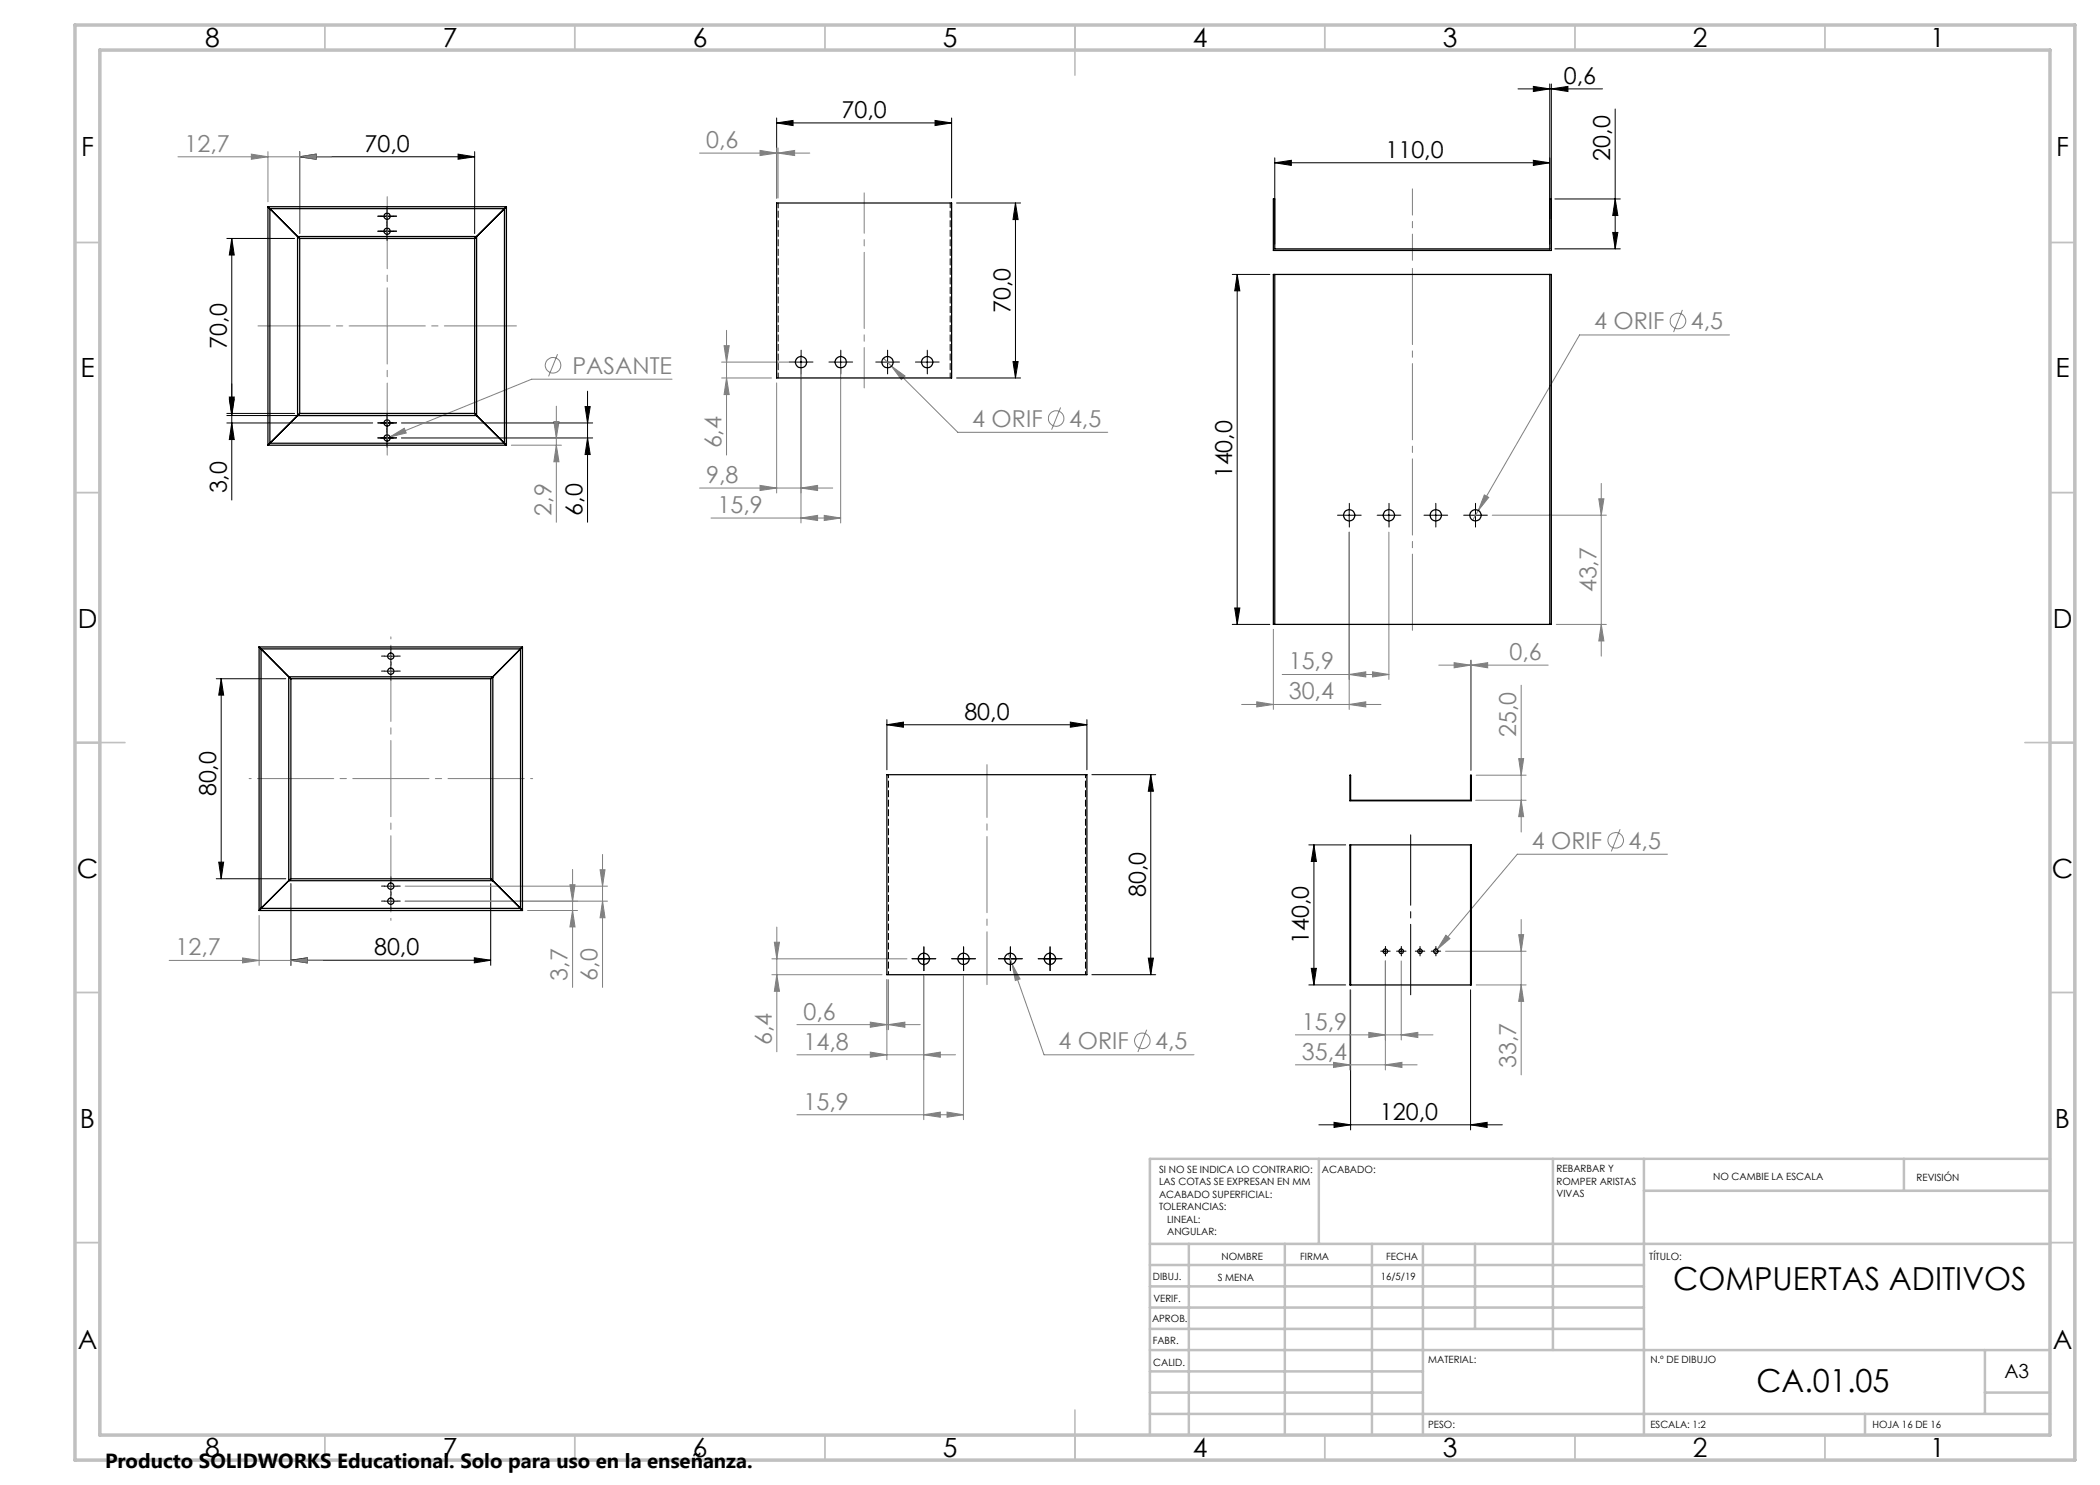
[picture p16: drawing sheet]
<svg xmlns="http://www.w3.org/2000/svg" width="420mm" height="297mm" viewBox="0 0 420 297" stroke-linecap="round" stroke-linejoin="round" font-family="sans-serif">
<defs><g id="words">
<g font-size="6.3">
<text x="334.7" y="258">COMPUERTAS ADITIVOS</text>
<text x="351.3" y="278.4">CA.01.05</text>
</g>
<g font-size="5.3">
<text x="41" y="9.5">8</text>
<text x="88.5" y="9.5">7</text>
<text x="138.5" y="9.5">6</text>
<text x="188.5" y="9.5">5</text>
<text x="238.5" y="9.5">4</text>
<text x="288.5" y="9.5">3</text>
<text x="338.5" y="9.5">2</text>
<text x="386" y="9.5">1</text>
<text x="16.2" y="31.3">F</text>
<text x="411.2" y="31.3">F</text>
<text x="16.1" y="75.5">E</text>
<text x="411.1" y="75.5">E</text>
<text x="15.5" y="125.5">D</text>
<text x="410.5" y="125.5">D</text>
<text x="15.4" y="175.5">C</text>
<text x="410.4" y="175.5">C</text>
<text x="16" y="225.5">B</text>
<text x="411" y="225.5">B</text>
<text x="15.5" y="269.8">A</text>
<text x="410.5" y="269.8">A</text>
<text x="41" y="291.5">8</text>
<text x="88.5" y="291.5">7</text>
<text x="138.5" y="291.5">6</text>
<text x="188.5" y="291.5">5</text>
<text x="238.5" y="291.5">4</text>
<text x="288.5" y="291.5">3</text>
<text x="338.5" y="291.5">2</text>
<text x="386" y="291.5">1</text>
</g>
<g font-size="4.7">
<text x="312.8" y="16.8">0,6</text>
<text x="168.3" y="23.6">70,0</text>
<text x="72.9" y="30.3">70,0</text>
<text x="277.1" y="31.5">110,0</text>
<text x="322" y="32.1" transform="rotate(-90 322 32.1)">20,0</text>
<text x="202.1" y="62.6" transform="rotate(-90 202.1 62.6)">70,0</text>
<text x="45.4" y="69.7" transform="rotate(-90 45.4 69.7)">70,0</text>
<text x="246.4" y="95.7" transform="rotate(-90 246.4 95.7)">140,0</text>
<text x="45.4" y="98.7" transform="rotate(-90 45.4 98.7)">3,0</text>
<text x="116.5" y="103.1" transform="rotate(-90 116.5 103.1)">6,0</text>
<text x="192.9" y="143.9">80,0</text>
<text x="43.2" y="159.3" transform="rotate(-90 43.2 159.3)">80,0</text>
<text x="229.2" y="179.5" transform="rotate(-90 229.2 179.5)">80,0</text>
<text x="74.8" y="191">80,0</text>
<text x="261.8" y="188.8" transform="rotate(-90 261.8 188.8)">140,0</text>
<text x="276" y="223.9">120,0</text>
</g>
<g font-size="4.7" fill="#808080">
<text x="141.2" y="29.6">0,6</text>
<text x="36.9" y="30.3">12,7</text>
<text x="318.8" y="65.9">4 ORIF</text>
<text x="338.2" y="65.9">4,5</text>
<text x="114.5" y="74.8">PASANTE</text>
<text x="144.3" y="89.7" transform="rotate(-90 144.3 89.7)">6,4</text>
<text x="194.4" y="85.4">4 ORIF</text>
<text x="213.8" y="85.4">4,5</text>
<text x="141.2" y="96.6">9,8</text>
<text x="110.3" y="103.1" transform="rotate(-90 110.3 103.1)">2,9</text>
<text x="143.5" y="102.6">15,9</text>
<text x="319.3" y="118.5" transform="rotate(-90 319.3 118.5)">43,7</text>
<text x="257.7" y="133.9">15,9</text>
<text x="301.9" y="132">0,6</text>
<text x="257.7" y="139.9">30,4</text>
<text x="303.2" y="147.4" transform="rotate(-90 303.2 147.4)">25,0</text>
<text x="306.4" y="169.8">4 ORIF</text>
<text x="325.7" y="169.8">4,5</text>
<text x="35.1" y="191.1">12,7</text>
<text x="113.5" y="196.2" transform="rotate(-90 113.5 196.2)">3,7</text>
<text x="119.5" y="196.2" transform="rotate(-90 119.5 196.2)">6,0</text>
<text x="160.7" y="203.9">0,6</text>
<text x="154.4" y="209" transform="rotate(-90 154.4 209)">6,4</text>
<text x="160.7" y="209.9">14,8</text>
<text x="211.7" y="209.9">4 ORIF</text>
<text x="231.1" y="209.9">4,5</text>
<text x="260.4" y="205.9">15,9</text>
<text x="260.4" y="212">35,4</text>
<text x="303.2" y="213.7" transform="rotate(-90 303.2 213.7)">33,7</text>
<text x="160.7" y="221.9">15,9</text>
</g>
<text font-size="4.1" x="21" y="293.7">Producto SOLIDWORKS Educational. Solo para uso en la enseñanza.</text>
<text font-size="3.9" x="400.9" y="275.5">A3</text>
<g font-size="2">
<text x="231.8" y="234.6">SI NO SE INDICA LO CONTRARIO:</text>
<text x="231.8" y="237.1">LAS COTAS SE EXPRESAN EN MM</text>
<text x="231.8" y="239.6">ACABADO SUPERFICIAL:</text>
<text x="264.4" y="234.6">ACABADO:</text>
<text x="311.3" y="234.5">REBARBAR Y</text>
<text x="311.3" y="237">ROMPER ARISTAS</text>
<text x="311.3" y="239.5">VIVAS</text>
<text x="342.6" y="236">NO CAMBIE LA ESCALA</text>
<text x="383.3" y="236.2">REVISIÓN</text>
<text x="231.8" y="242.1">TOLERANCIAS:</text>
<text x="233.4" y="244.6">LINEAL:</text>
<text x="233.4" y="247.1">ANGULAR:</text>
<text x="244.3" y="252">NOMBRE</text>
<text x="260" y="251.9">FIRMA</text>
<text x="277.2" y="251.9">FECHA</text>
<text x="329.9" y="251.9">TÍTULO:</text>
<text x="230.6" y="256.1">DIBUJ.</text>
<text x="243.5" y="256.1">S MENA</text>
<text x="276.1" y="255.9">16/5/19</text>
<text x="230.7" y="260.3">VERIF.</text>
<text x="230.4" y="264.4">APROB.</text>
<text x="230.5" y="268.8">FABR.</text>
<text x="230.7" y="273.1">CALID.</text>
<text x="285.6" y="272.5">MATERIAL:</text>
<text x="330.1" y="272.5">N.º DE DIBUJO</text>
<text x="285.6" y="285.5">PESO:</text>
<text x="330.1" y="285.6">ESCALA: 1:2</text>
<text x="374.5" y="285.6">HOJA 16 DE 16</text>
</g>
</g></defs>
<g fill="none" stroke="#808080" stroke-width=".2">
<path d="M35.6 31.4h30.7M50.3 30.8l3.3 .6-3.3 .5zM53.6 30.3v10.1M59.9 31.4l3.3-.6v1.1zM59.9 30.3v16.4M139.9 30.6h22.1M152 30.1l3.3 .5-3.3 .5zM155.3 29.6v10M155.6 30.6l3.3-.5v1zM155.6 29.6v10M111.5 70.8l-1.8 4.5M134.4 75.8h-28.1l-28.3 11.6"/>
<path d="M144.3 75.6h10M144.3 72.4h14.9M144.8 69.1h1l-.5 3.3zM145.3 66.1v24.9M145.3 75.6l.5 3.3h-1zM155.3 76.6v22M160.2 73.4v31.2M168.1 73.4v31.2M176.7 71.6l14.9 14.9h29.9M178.3 73.2l2.7 2-.7 .7zM336.5 62l-1.8 4.4M345.9 67h-30l-20.2 35.1"/>
<path d="M78 87.4l2.9-1.7 .3 .9zM80.3 87.6h32M102.3 89h10M110.8 84.3h1l-.5 3.3zM111.3 89l.5 3.4h-1zM111.3 81.2v23.3M139.9 97.6h26.6M152 97.1l3.3 .5-3.3 .5zM160.2 97.6l3.3-.5v1zM212.1 81.5l-1.8 4.4M296.9 99l.8 .5-2 2.6zM319.8 99.8h1l-.5 3.2z"/>
<path d="M320.3 96.7v34.5M142.2 103.6h25.9M160.2 103.6l3.3-.5v1zM164.9 103.1l3.2 .5-3.2 .5zM269.8 106.4v35.5M277.8 106.4v29.5M295.7 102.1l-1.2 1.9M298.4 103h22.9M254.7 125.9v16M256.4 134.9h21.4M269.8 134.9l3.4-.5v1zM274.5 134.4l3.3 .5-3.3 .5z"/>
<path d="M287.8 133h21.8M290.8 132.5l3.3 .5-3.3 .6zM294.1 132v22.1M294.3 133l3.2-.5v1.1zM294.3 132v22.1M304.2 137.1v29.3M311.3 124.9h10M320.3 124.9l.5 3.3h-1zM248.3 140.9h27.9M251.4 140.4l3.3 .5-3.3 .5zM269.8 140.9l3.4-.5v1zM295.2 155h10"/>
<path d="M303.7 151.7h1l-.5 3.3zM58.2 176.7v16.4M81 177.2h40.5M114 176.9h1l-.5 3.3zM114.5 173.9v23.6M120 174h1l-.5 3.2zM120.5 170.9v26.6M295.1 160.1h10.1M304.2 160.1l.5 3.2h-1zM324 165.8l-1.7 4.5M333.5 170.8h-30l-16.1 19.1M33.8 192.1h30.7"/>
<path d="M48.5 191.6l3.3 .5-3.3 .5zM51.8 183.1v10M58.2 192.1l3.3-.5v1zM81 180.2h40.5M105.5 182.1h10M114.5 182.1l.5 3.3h-1zM120.5 180.2l.5 3.3h-1zM154.4 194.9h22M154.4 191.8h27M154.9 188.5h1l-.5 3.3zM155.4 194.9l.5 3.4h-1zM155.4 185.4v25"/>
<path d="M177.4 195.9v16M177.7 195.9v10M184.7 195.2v28.7M192.7 195.2v28.7M201.7 190.7l.7 2.1M202.4 192.8l1.6 3-.9 .3zM202.4 192.8l6.4 18.2h30M270 198v16M277.1 192.2v21.8M280.2 192.2v15.8M287.4 189.9l-.5 .7M289.1 190.2h16.1"/>
<path d="M289.2 187l.8 .7-2.6 2.2zM295.2 197h10M303.7 186.9h1l-.5 3.3zM304.2 197l.5 3.3h-1zM304.2 183.9v31.1M159.4 211h31.7M159.4 204.9h24.6M174.1 210.4l3.3 .6-3.3 .5zM174.1 204.4l3.3 .5-3.3 .6zM177.7 204.9l3.3-.5v1.1zM184.7 211l3.4-.6v1.1zM229.3 205.9l-1.7 4.5"/>
<path d="M259.1 213h24.3M259.1 207h27.5M266.7 212.5l3.3 .5-3.3 .5zM273.8 206.5l3.3 .5-3.3 .5zM277.1 213l3.3-.5v1zM280.2 207l3.4-.5v1zM159.4 223h33.3M184.7 223l3.4-.6v1zM189.4 222.4l3.3 .6-3.3 .4z"/>
<circle cx="110.6" cy="73" r="1.55"/>
<circle cx="335.6" cy="64.2" r="1.55"/>
<circle cx="211.2" cy="83.7" r="1.55"/>
<circle cx="323.1" cy="168.1" r="1.56"/>
<circle cx="228.5" cy="208.2" r="1.55"/>
</g>
<g fill="none" stroke="#000" stroke-width=".2">
<path d="M303.6 17.8h16.9M306.7 17.3l3.3 .5-3.3 .5zM310 16.8v32M310.3 17.8l3.3-.5v1zM310.3 16.8v27M59.9 31.4l3.3-.6v1.1zM59.9 30.3v16.4M59.9 31.4h35M91.6 30.8l3.3 .6-3.3 .5zM94.9 30.3v16.4M155.3 24.6l3.3-.5v1zM155.3 23.6v16"/>
<path d="M155.3 24.6h35M187 24.1l3.3 .5-3.3 .5zM190.3 23.6v16M255 32.6l3.3-.5v1zM255 31.6v17.2M255 32.6h55M306.7 32.1l3.3 .5-3.3 .5zM311 39.8h13.1M323 39.8l.6 3.3h-1.1zM323 21.8v28M45.4 47.7h13.5M46.4 47.7l.4 3.3h-.9z"/>
<path d="M46.4 47.7v52.3M76.2 43.2h2.5M76.2 46.2h2.5M77.4 42v2.5M77.4 45v2.5M191.3 40.6h12.8M203.1 40.6l.5 3.3h-1zM203.1 40.6v35M246.5 54.9h7.5M247.4 54.9l.6 3.3h-1.1zM247.4 54.9v70M311 49.8h13.1"/>
<path d="M322.5 46.5h1.1l-.6 3.3zM45.9 79.4h.9l-.4 3.3zM45.9 79.8h.9l-.4 3.3zM117.5 78.2v26.3M159 72.4h2.5M160.2 71.2v2.5M166.9 72.4h2.5M168.1 71.2v2.5M176.2 72.4h2.6M177.5 71.2v2.5M184.2 72.4h2.5M185.5 71.2v2.5"/>
<path d="M191.3 75.6h12.8M202.6 72.3h1l-.5 3.3zM45.4 82.7h13.5M45.4 84.6h29.1M45.4 83.1h31M46.4 84.6l.4 3.3h-.9zM76.2 84.6h2.5M76.2 87.6h2.5M77.4 83.4v2.5M77.4 86.4v2.5M80.3 84.6h38.2M80.3 87.6h38.2"/>
<path d="M117 81.3h1l-.5 3.3zM117.5 87.6l.5 3.3h-1zM268.6 103h2.5M269.8 101.8v2.5M276.5 103h2.5M277.8 101.8v2.5M285.9 103h2.5M287.2 101.8v2.5M293.8 103h2.5M295.1 101.8v2.5M43.3 135.7h13.9M44.2 135.7l.5 3.3h-1z"/>
<path d="M44.2 135.7v40.1M76.9 131.2h2.5M76.9 134.2h2.5M78.1 130v2.5M78.1 133v2.5M246.5 124.9h7.5M246.9 121.6h1.1l-.6 3.3zM177.4 145l3.3-.6v1zM177.4 143.9v10M177.4 145h40M214.1 144.4l3.3 .6-3.3 .4zM217.4 143.9v10"/>
<path d="M218.4 154.9h12.7M230.2 154.9l.5 3.4h-1zM230.2 154.9v40M43.3 175.8h13.9M43.7 172.4h1l-.5 3.4zM58.2 176.7v16.4M76.9 177.2h2.5M78.1 176v2.5M78.1 179v2.5M98.1 176.7v16.4M261.8 169h7.3M262.8 169l.5 3.3h-1z"/>
<path d="M262.8 169v28M58.2 192l3.3-.4v1zM58.2 192h39.9M76.9 180.2h2.5M94.9 191.6l3.2 .4-3.2 .6zM183.5 191.8h2.5M184.7 190.5v2.5M191.5 191.8h2.5M192.7 190.5v2.5M200.8 191.8h2.5M202.1 190.5v2.5M208.7 191.8h2.5"/>
<path d="M210 190.5v2.5M218.4 194.9h12.7M229.7 191.6h1l-.5 3.3zM261.8 197h7.3M262.3 193.7h1l-.5 3.3zM270.1 198v28M276.6 190.2h1M277.1 189.8v.9M279.8 190.2h.9M280.2 189.8v.9M283.5 190.2h1M284 189.8v.9"/>
<path d="M286.7 190.2h1M287.2 189.8v.9M294.1 198v28M263.8 225h36.7M266.8 224.5l3.3 .5-3.3 .5zM294.1 225l3.3-.5v1z"/>
</g>
<g fill="none" stroke="#000" stroke-width=".2" stroke-dasharray="15.2 1.3 1.3 1.3">
<path d="M76.2 43.2h-.6M76.2 46.2h-.6M77.4 42v-.6M77.4 44.5v.6M77.4 45v-.6M77.4 47.5v.6M78.7 43.2h.6M78.7 46.2h.6M159 72.4h-1.2M160.2 71.2v-1.2M160.2 73.7v1.1M161.5 72.4h1.1"/>
<path d="M166.9 72.4h-1.1M168.2 71.2v-1.2M168.2 73.7v1.1M169.4 72.4h1.1M176.3 72.4h-1.2M177.5 71.2v-1.2M177.5 73.7v1.1M178.8 72.4h1.1M184.2 72.4h-1.1M185.5 71.2v-1.2M185.5 73.7v1.1M186.7 72.4h1.1"/>
<path d="M76.2 84.6h-.6M76.2 87.6h-.6M77.4 83.3v-.6M77.4 85.8v.7M77.4 86.3v-.6M77.4 88.8v.7M78.7 84.6h.6M78.7 87.6h.6M268.6 103h-1.1M269.9 101.8v-1.1M269.9 104.3v1.1M271.1 103h1.1"/>
<path d="M276.6 103h-1.2M277.8 101.8v-1.1M277.8 104.3v1.1M279.1 103h1.1M285.9 103h-1.1M287.2 101.8v-1.1M287.2 104.3v1.1M288.4 103h1.1M293.9 103h-1.2M295.1 101.8v-1.1M295.1 104.3v1.1M296.4 103h1.1"/>
<path d="M76.9 131.2h-.6M76.9 134.2h-.6M78.2 130v-.7M78.2 132.5v.6M78.2 133v-.7M78.2 135.5v.6M79.4 131.2h.6M79.4 134.2h.6M76.9 177.2h-.6M78.2 179v-.7M78.2 176v-.7M78.2 178.5v.6"/>
<path d="M79.4 177.2h.6M76.9 180.2h-.6M78.2 181.5v.6M79.4 180.2h.6M183.5 191.7h-1.1M184.8 190.5v-1.1M184.8 193v1.1M186 191.7h1.2M191.5 191.7h-1.2M192.7 190.5v-1.1M192.7 193v1.1M194 191.7h1.1"/>
<path d="M200.8 191.7h-1.1M202.1 190.5v-1.1M202.1 193v1.1M203.3 191.7h1.2M208.8 191.7h-1.2M210 190.5v-1.1M210 193v1.1M211.3 191.7h1.1M276.6 190.2h-.5M277.1 189.7v-.4M277.1 190.7v.5M277.6 190.2h.4"/>
<path d="M279.8 190.2h-.5M280.3 189.7v-.4M280.3 190.7v.5M280.8 190.2h.4M283.5 190.2h-.4M284 189.7v-.4M284 190.7v.5M284.5 190.2h.5M286.7 190.2h-.5M287.2 189.7v-.4M287.2 190.7v.5M287.7 190.2h.4"/>
</g>
<path d="M282.1 167v32" fill="none" stroke="#000" stroke-width=".2" stroke-dasharray="15.2 1.3 1.3 1.3" stroke-dashoffset="1.1"/>
<path d="M172.8 77.6v-39" fill="none" stroke="#808080" stroke-width=".2" stroke-dasharray="15.2 1.3 1.3 1.3" stroke-dashoffset="7.2"/>
<path d="M282.5 52.9v74" fill="none" stroke="#808080" stroke-width=".2" stroke-dasharray="15.2 1.3 1.3 1.3" stroke-dashoffset="-.8"/>
<path d="M77.4 39.3v51.7M51.6 65.2h51.7" fill="none" stroke="#808080" stroke-width=".2" stroke-dasharray="15.2 1.3 1.3 1.3" stroke-dashoffset=".8"/>
<path d="M106.5 155.7h-56.7M78.2 184.1v-56.7" fill="none" stroke="#808080" stroke-width=".2" stroke-dasharray="15.2 1.3 1.3 1.3" stroke-dashoffset="-1.7"/>
<path d="M282.5 52.1v-14.3" fill="none" stroke="#808080" stroke-width=".2" stroke-dasharray="15.2 1.3 1.3 1.3" stroke-dashoffset="10"/>
<path d="M197.4 196.9v-44" fill="none" stroke="#808080" stroke-width=".2" stroke-dasharray="15.2 1.3 1.3 1.3" stroke-dashoffset="4.7"/>
<g fill="none" stroke="#c0c0c0" stroke-width=".35">
<path d="M65 5v5M115 5v5M165 5v5M215 5v10M265 5v5M315 5v5M365 5v5M15 48.5h5M410 48.5h5M15 98.5h5M410 98.5h5M15 148.5h10"/>
<path d="M405 148.5h10M15 198.5h5M410 198.5h5M15 248.5h5M410 248.5h5M65 287v5M115 287v5M165 287v5M215 282v10M265 287v5M315 287v5M365 287v5"/>
</g>
<g fill="none" stroke="#c0c0c0" stroke-width=".5">
<path d="M263.8 231.8v17M310.6 231.8v38.2M328.8 231.8v55.2M328.8 238.2h81.2M380.8 231.8v6.4M410 231.8h-180v55.2M230 248.8h180M230 257.3h98.8M230 253h98.8M237.8 248.8v38.2M257 248.8v38.2M274.4 248.8v38.2"/>
<path d="M284.6 248.8v38.2M295 248.8v17M230 265.8h98.8M230 261.5h98.8M230 278.5h54.6M230 274.3h54.6M230 270h180M397 278.5h13M397 270v12.8M230 282.8h180M373 282.8v4.2"/>
</g>
<path d="M15 5h400v287h-400zM20 10h390v277h-390z" fill="none" stroke="#c0c0c0" stroke-width=".7"/>
<g fill="#000">
<path d="M59.9 31.4l3.3-.6v1.1zM91.6 30.8l3.3 .6-3.3 .5zM306.7 17.3l3.3 .5-3.3 .5zM310.3 17.8l3.3-.5v1zM58.2 192l3.3-.4v1zM94.9 191.6l3.2 .4-3.2 .6z"/>
<path d="M155.3 24.6l3.3-.5v1zM187 24.1l3.3 .5-3.3 .5zM177.4 145l3.3-.6v1zM214.1 144.4l3.3 .6-3.3 .4z"/>
<path d="M306.7 32.1l3.3 .5-3.3 .5zM255 32.6l3.3-.5v1zM294.1 225l3.3-.5v1zM266.8 224.5l3.3 .5-3.3 .5z"/>
<path d="M46.4 47.7l.4 3.3h-.9zM45.9 79.4h.9l-.4 3.3zM203.1 40.6l.5 3.3h-1zM202.6 72.3h1l-.5 3.3zM323 39.8l.6 3.3h-1.1zM322.5 46.5h1.1l-.6 3.3zM230.2 154.9l.5 3.4h-1zM229.7 191.6h1l-.5 3.3z"/>
<path d="M117.5 87.6l.5 3.3h-1zM117 81.3h1l-.5 3.3zM46.4 84.6l.4 3.3h-.9zM45.9 79.8h.9l-.4 3.3zM246.9 121.6h1.1l-.6 3.3zM247.4 54.9l.6 3.3h-1.1zM43.7 172.4h1l-.5 3.4zM44.2 135.7l.5 3.3h-1zM262.3 193.7h1l-.5 3.3zM262.8 169l.5 3.3h-1z"/>
</g>
<g fill="#808080">
<path d="M59.9 31.4l3.3-.6v1.1zM50.3 30.8l3.3 .6-3.3 .5zM269.8 140.9l3.4-.5v1zM251.4 140.4l3.3 .5-3.3 .5zM274.5 134.4l3.3 .5-3.3 .5zM269.8 134.9l3.4-.5v1z"/>
<path d="M78 87.4l3.2-.8-.3-.9zM178.3 73.2l2 2.7 .7-.7zM296.9 99l-1.2 3.1 2-2.6zM48.5 191.6l3.3 .5-3.3 .5zM58.2 192.1l3.3-.5v1zM202.4 192.8l.7 3.3 .9-.3zM290.8 132.5l3.3 .5-3.3 .6zM294.3 133l3.2-.5v1.1zM289.2 187l-1.8 2.9 2.6-2.2zM266.7 212.5l3.3 .5-3.3 .5zM277.1 213l3.3-.5v1zM273.8 206.5l3.3 .5-3.3 .5zM280.2 207l3.4-.5v1z"/>
<path d="M152 97.1l3.3 .5-3.3 .5zM160.2 97.6l3.3-.5v1zM174.1 210.4l3.3 .6-3.3 .5zM184.7 211l3.4-.6v1.1z"/>
<path d="M155.6 30.6l3.3-.5v1zM152 30.1l3.3 .5-3.3 .5zM177.7 204.9l3.3-.5v1.1zM174.1 204.4l3.3 .5-3.3 .6zM189.4 222.4l3.3 .6-3.3 .4zM184.7 223l3.4-.6v1z"/>
<path d="M320.3 124.9l.5 3.3h-1zM319.8 99.8h1l-.5 3.2zM120.5 180.2l.5 3.3h-1zM120 174h1l-.5 3.2zM304.2 197l.5 3.3h-1zM303.7 186.9h1l-.5 3.3z"/>
<path d="M111.3 89l.5 3.4h-1zM110.8 84.3h1l-.5 3.3z"/>
<path d="M114 176.9h1l-.5 3.3zM114.5 182.1l.5 3.3h-1z"/>
<path d="M303.7 151.7h1l-.5 3.3zM304.2 160.1l.5 3.2h-1z"/>
<path d="M155.4 194.9l.5 3.4h-1zM154.9 188.5h1l-.5 3.3z"/>
<path d="M145.3 75.6l.5 3.3h-1zM144.8 69.1h1l-.5 3.3z"/>
<path d="M160.2 103.6l3.3-.5v1zM164.9 103.1l3.2 .5-3.2 .5z"/>
</g>
<g fill="none" stroke="#000" stroke-width=".25">
<path d="M254.7 39.8h.3v10h55v-10h.3v10.3h-55.6zM53.6 41.3l.4 .4M53.6 41.3h47.7M53.6 41.3v47.7M54 41.7h46.9M54 41.7l5.5 5.6M54 41.7v46.9M59.5 47.3l.4 .4M59.5 47.3h35.8M59.5 47.3v35.8M59.9 47.7h35M59.9 47.7v35"/>
<path d="M94.9 47.7v35M95.3 47.3l-.4 .4M95.3 47.3v35.8M100.9 41.7v46.9M100.9 41.7l-5.6 5.6M101.3 41.3l-.4 .4M101.3 41.3v47.7M155.3 40.6h35v35h-35zM254.7 54.9h55.6v70h-55.6zM255 54.9v70M310 54.9v70M53.6 89h47.7"/>
<path d="M54 88.6l-.4 .4M54 88.6h46.9M59.5 83.1l-5.5 5.5M59.5 83.1h35.8M59.9 82.7l-.4 .4M59.9 82.7h35M94.9 82.7l.4 .4M95.3 83.1l5.6 5.5M100.9 88.6l.4 .4M51.8 129.4l.4 .4M51.8 129.4h52.7M51.8 129.4v52.7"/>
<path d="M52.2 129.8h51.9M52.2 129.8l5.5 5.6M52.2 129.8v51.9M57.7 135.4l.5 .3M57.7 135.4h40.9M57.7 135.4v40.7M58.2 135.7h39.9M58.2 135.7v40.1M98.1 135.7v40.1M98.6 135.4l-.5 .3M98.6 135.4v40.7M104.1 129.8v51.9"/>
<path d="M104.1 129.8l-5.5 5.6M104.5 129.4l-.4 .4M104.5 129.4v52.7M177.4 154.9h40v40h-40zM270 155h.1v5.1h24v-5.1h.2v5.2h-24.3zM57.7 176.1h40.9M57.7 176.1l-5.5 5.6M58.2 175.8l-.5 .3M58.2 175.8h39.9M98.1 175.8l.5 .3M98.6 176.1l5.5 5.6M270 169h24.3v28h-24.3z"/>
<path d="M270.1 169v28M294.1 169v28M51.8 182.1h52.7M52.2 181.7l-.4 .4M52.2 181.7h51.9M104.1 181.7l.4 .4"/>
<circle cx="77.4" cy="43.3" r=".63"/>
<circle cx="77.4" cy="46.3" r=".63"/>
<circle cx="160.2" cy="72.4" r="1.13"/>
<circle cx="168.1" cy="72.4" r="1.13"/>
<circle cx="177.5" cy="72.4" r="1.13"/>
<circle cx="185.4" cy="72.4" r="1.13"/>
<circle cx="77.4" cy="87.6" r=".63"/>
<circle cx="77.4" cy="84.6" r=".63"/>
<circle cx="269.8" cy="103.1" r="1.12"/>
<circle cx="277.8" cy="103.1" r="1.12"/>
<circle cx="287.2" cy="103.1" r="1.13"/>
<circle cx="295.1" cy="103.1" r="1.13"/>
<circle cx="78.2" cy="131.2" r=".63"/>
<circle cx="78.2" cy="134.3" r=".62"/>
<circle cx="78.2" cy="177.2" r=".63"/>
<circle cx="78.2" cy="180.2" r=".63"/>
<circle cx="184.8" cy="191.8" r="1.12"/>
<circle cx="192.7" cy="191.8" r="1.12"/>
<circle cx="202.1" cy="191.8" r="1.12"/>
<circle cx="210" cy="191.8" r="1.12"/>
<circle cx="277.1" cy="190.3" r=".46"/>
<circle cx="280.2" cy="190.3" r=".46"/>
<circle cx="284" cy="190.3" r=".46"/>
<circle cx="287.2" cy="190.3" r=".46"/>
</g>
<path d="M155.6 75.6v-35M190 75.6v-35" fill="none" stroke="#000" stroke-width=".2" stroke-dasharray="1.3 .6" stroke-dashoffset=".3"/>
<path d="M177.7 194.9v-40M217.1 194.9v-40" fill="none" stroke="#000" stroke-width=".2" stroke-dasharray="1.3 .6" stroke-dashoffset=".6"/>
<use href="#words"/>
</svg>
